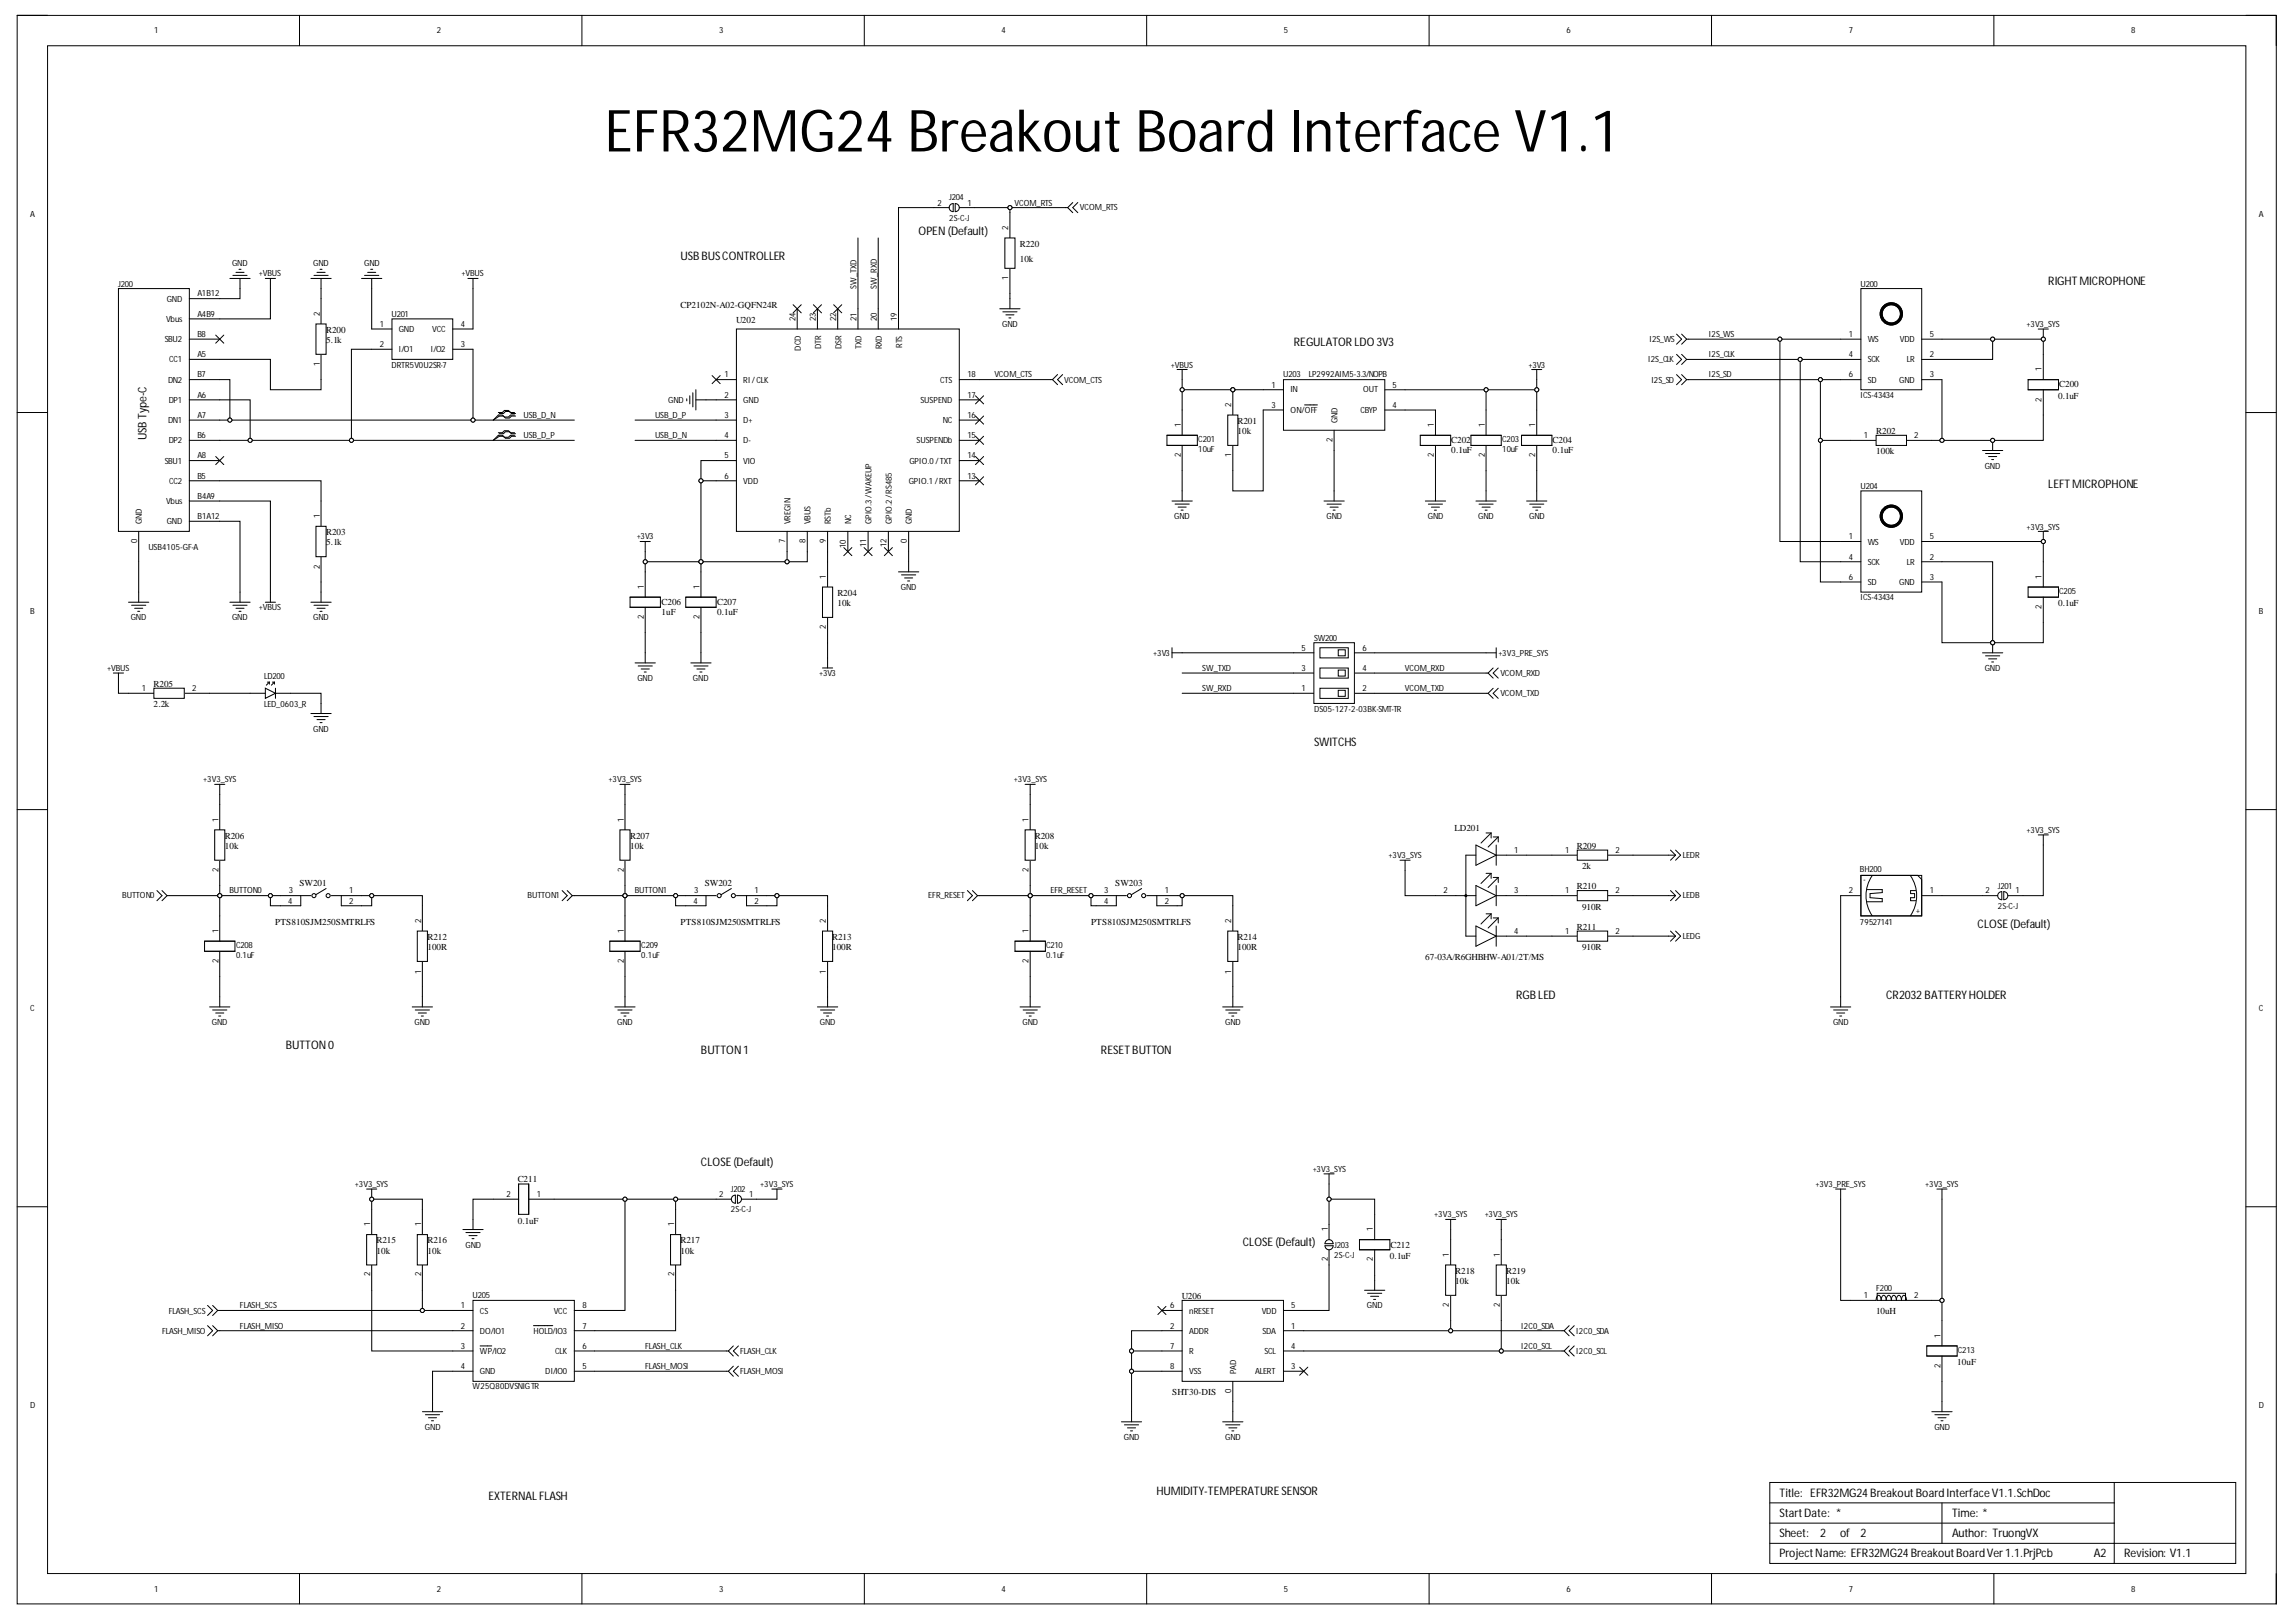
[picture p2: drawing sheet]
<svg xmlns="http://www.w3.org/2000/svg" width="297mm" height="210mm" viewBox="0 0 297 210" stroke-linecap="round" stroke-linejoin="round" font-family="sans-serif">
<defs><g id="words">
<text font-size="7.5" x="78.2" y="19.6">EFR32MG24 Breakout Board Interface V1.1</text>
<g font-size="1.5">
<text x="88" y="33.7">USBBUSCONTROLLER</text>
<text x="118.8" y="30.4">OPEN(Default)</text>
<text x="265" y="36.9">RIGHTMICROPHONE</text>
<text x="167.4" y="44.8">REGULATORLDO3V3</text>
<text x="18.9" y="56.9" transform="rotate(-90 18.9 56.9)">USBType-C</text>
<text x="265" y="63.1">LEFTMICROPHONE</text>
<text x="170" y="96.5">SWITCHS</text>
<text x="255.8" y="120.1">CLOSE(Default)</text>
<text x="196.1" y="129.3">RGBLED</text>
<text x="244" y="129.3">CR2032BATTERYHOLDER</text>
<text x="37" y="135.8">BUTTON0</text>
<text x="90.7" y="136.5">BUTTON1</text>
<text x="142.4" y="136.5">RESETBUTTON</text>
<text x="90.7" y="150.9">CLOSE(Default)</text>
<text x="160.8" y="161.3">CLOSE(Default)</text>
<text x="63.2" y="194.1">EXTERNALFLASH</text>
<text x="149.6" y="193.4">HUMIDITY-TEMPERATURESENSOR</text>
<text x="230.2" y="193.7">Title: EFR32MG24BreakoutBoardInterfaceV1.1.SchDoc</text>
<text x="230.2" y="196.3">StartDate: *</text>
<text x="252.5" y="196.3">Time: *</text>
<text x="230.2" y="198.9">Sheet:</text>
<text x="230.2" y="201.5">ProjectName: EFR32MG24BreakoutBoardVer1.1.PrjPcb</text>
<text x="235.5" y="198.9">2</text>
<text x="238.1" y="198.9">of 2</text>
<text x="252.5" y="198.9">Author: TruongVX</text>
<text x="270.9" y="201.5">A2</text>
<text x="274.8" y="201.5">Revision: V1.1</text>
</g>
<g font-size="1.2">
<text x="131.9" y="33.9">10k</text>
<text x="131.9" y="31.9">R220</text>
<text x="88" y="39.8">CP2102N-A02-GQFN24R</text>
<text x="95.2" y="41.7">U202</text>
<text x="42.2" y="43.1">R200</text>
<text x="42.2" y="44.4">5.1k</text>
<text x="266.2" y="51.6">0.1uF</text>
<text x="266.4" y="50.1">C200</text>
<text x="160.1" y="54.8">R201</text>
<text x="160.1" y="56.2">10k</text>
<text x="187.8" y="57.4">C202</text>
<text x="187.8" y="58.6">0.1uF</text>
<text x="200.9" y="57.4">C204</text>
<text x="200.9" y="58.6">0.1uF</text>
<text x="242.7" y="58.8">100k</text>
<text x="242.7" y="56.2">R202</text>
<text x="42.2" y="69.3">R203</text>
<text x="42.2" y="70.6">5.1k</text>
<text x="108.3" y="77.1">R204</text>
<text x="85.6" y="78.3">C206</text>
<text x="85.6" y="79.6">1uF</text>
<text x="92.8" y="78.3">C207</text>
<text x="92.8" y="79.6">0.1uF</text>
<text x="108.3" y="78.4">10k</text>
<text x="266.2" y="78.4">0.1uF</text>
<text x="19.9" y="88.9">R205</text>
<text x="19.9" y="91.5">2.2k</text>
<text x="188.2" y="107.5">LD201</text>
<text x="29.1" y="108.6">R206</text>
<text x="29.1" y="109.8">10k</text>
<text x="81.5" y="108.6">R207</text>
<text x="81.5" y="109.8">10k</text>
<text x="133.9" y="108.6">R208</text>
<text x="133.9" y="109.8">10k</text>
<text x="204" y="109.8">R209</text>
<text x="204.7" y="112.5">2k</text>
<text x="35.6" y="119.6">PTS810SJM250SMTRLFS</text>
<text x="38.7" y="114.7">SW201</text>
<text x="88" y="119.6">PTS810SJM250SMTRLFS</text>
<text x="91.2" y="114.7">SW202</text>
<text x="141.2" y="119.6">PTS810SJM250SMTRLFS</text>
<text x="144.3" y="114.7">SW203</text>
<text x="204" y="115.1">R210</text>
<text x="204.7" y="117.7">910R</text>
<text x="55.3" y="121.7">R212</text>
<text x="55.3" y="122.9">100R</text>
<text x="107.7" y="121.7">R213</text>
<text x="107.7" y="122.9">100R</text>
<text x="160.1" y="121.7">R214</text>
<text x="160.1" y="122.9">100R</text>
<text x="184.4" y="124.3">67-03A/R6GHBHW-A01/2T/MS</text>
<text x="204" y="120.3">R211</text>
<text x="204.7" y="122.9">910R</text>
<text x="67" y="152.9">C211</text>
<text x="48.7" y="160.9">R215</text>
<text x="55.3" y="160.9">R216</text>
<text x="67" y="158.4">0.1uF</text>
<text x="88" y="160.9">R217</text>
<text x="179.9" y="161.5">C212</text>
<text x="48.7" y="162.2">10k</text>
<text x="55.3" y="162.2">10k</text>
<text x="88" y="162.2">10k</text>
<text x="179.8" y="162.9">0.1uF</text>
<text x="188.3" y="166.1">10k</text>
<text x="188.3" y="164.8">R218</text>
<text x="194.9" y="164.8">R219</text>
<text x="194.9" y="166.1">10k</text>
<text x="152.9" y="168.1">U206</text>
<text x="242.7" y="170.1">10uH</text>
<text x="253.2" y="176.6">10uF</text>
<text x="151.6" y="180.6">SHT30-DIS</text>
</g>
<g font-size="1.1">
<text x="20" y="4.3">1</text>
<text x="56.5" y="4.3">2</text>
<text x="93" y="4.3">3</text>
<text x="129.6" y="4.3">4</text>
<text x="166.1" y="4.3">5</text>
<text x="202.6" y="4.3">6</text>
<text x="239.2" y="4.3">7</text>
<text x="275.7" y="4.3">8</text>
<text x="3.9" y="28">A</text>
<text x="121.3" y="26.6">2</text>
<text x="122.8" y="25.9">J204</text>
<text x="122.8" y="28.6">2S-C-J</text>
<text x="125.2" y="26.6">1</text>
<text x="130.4" y="29.7" transform="rotate(-90 130.4 29.7)">2</text>
<text x="131.3" y="26.6">VCOM_RTS</text>
<text x="139.7" y="27.2">VCOM_RTS</text>
<text x="292.2" y="28">A</text>
<text x="30" y="34.5">GND</text>
<text x="33.5" y="35.7">+VBUS</text>
<text x="40.5" y="34.5">GND</text>
<text x="47.1" y="34.5">GND</text>
<text x="59.7" y="35.7">+VBUS</text>
<text x="15.3" y="37.1">J200</text>
<text x="21.5" y="41.7">Vbus</text>
<text x="21.6" y="39">GND</text>
<text x="25.5" y="38.4">A1B12</text>
<text x="25.5" y="41">A4B9</text>
<text x="41.4" y="40.9" transform="rotate(-90 41.4 40.9)">2</text>
<text x="50.7" y="41">U201</text>
<text x="102.9" y="41.6" transform="rotate(-90 102.9 41.6)">24</text>
<text x="105.6" y="41.6" transform="rotate(-90 105.6 41.6)">23</text>
<text x="108.2" y="41.6" transform="rotate(-90 108.2 41.6)">22</text>
<text x="110.8" y="41.6" transform="rotate(-90 110.8 41.6)">21</text>
<text x="110.8" y="37.3" transform="rotate(-90 110.8 37.3)">SW_TXD</text>
<text x="113.4" y="41.6" transform="rotate(-90 113.4 41.6)">20</text>
<text x="113.4" y="37.3" transform="rotate(-90 113.4 37.3)">SW_RXD</text>
<text x="116" y="41.6" transform="rotate(-90 116 41.6)">19</text>
<text x="130.4" y="36.2" transform="rotate(-90 130.4 36.2)">1</text>
<text x="240.7" y="37.1">U200</text>
<text x="21.3" y="44.3">SBU2</text>
<text x="21.9" y="46.9">CC1</text>
<text x="25.5" y="43.6">B8</text>
<text x="25.5" y="46.2">A5</text>
<text x="41.4" y="47.4" transform="rotate(-90 41.4 47.4)">1</text>
<text x="49.1" y="42.3">1</text>
<text x="49.1" y="44.9">2</text>
<text x="50.7" y="47.6">DRTR5V0U2SR-7</text>
<text x="51.6" y="42.9">GND</text>
<text x="51.6" y="45.5">I/O1</text>
<text x="55.7" y="45.5">I/O2</text>
<text x="55.9" y="42.9">VCC</text>
<text x="59.6" y="44.9">3</text>
<text x="59.6" y="42.3">4</text>
<text x="103.6" y="45.4" transform="rotate(-90 103.6 45.4)">DCD</text>
<text x="106.2" y="45.2" transform="rotate(-90 106.2 45.2)">DTR</text>
<text x="108.9" y="45.2" transform="rotate(-90 108.9 45.2)">DSR</text>
<text x="111.5" y="45.2" transform="rotate(-90 111.5 45.2)">TXD</text>
<text x="114.1" y="45.2" transform="rotate(-90 114.1 45.2)">RXD</text>
<text x="116.7" y="45" transform="rotate(-90 116.7 45)">RTS</text>
<text x="129.7" y="42.3">GND</text>
<text x="151.5" y="47.6">+VBUS</text>
<text x="197.7" y="47.6">+3V3</text>
<text x="213.2" y="46.9">I2S_CLK</text>
<text x="213.4" y="44.3">I2S_WS</text>
<text x="221.1" y="46.2">I2S_CLK</text>
<text x="221.1" y="43.6">I2S_WS</text>
<text x="239.2" y="43.6">1</text>
<text x="239.2" y="46.2">4</text>
<text x="241.6" y="44.3">WS</text>
<text x="241.6" y="46.9">SCK</text>
<text x="245.8" y="44.3">VDD</text>
<text x="246.7" y="46.9">LR</text>
<text x="249.7" y="46.2">2</text>
<text x="249.7" y="43.6">5</text>
<text x="262.2" y="42.3">+3V3_SYS</text>
<text x="21.7" y="49.5">DN2</text>
<text x="21.8" y="52.1">DP1</text>
<text x="25.5" y="48.8">B7</text>
<text x="25.5" y="51.5">A6</text>
<text x="86.4" y="52.1">GND</text>
<text x="93.7" y="48.8">1</text>
<text x="93.7" y="51.5">2</text>
<text x="96.2" y="49.5">RI /CLK</text>
<text x="96.2" y="52.1">GND</text>
<text x="119.1" y="52.1">SUSPEND</text>
<text x="121.6" y="49.5">CTS</text>
<text x="125.2" y="51.5">17</text>
<text x="125.2" y="48.8">18</text>
<text x="128.6" y="48.8">VCOM_CTS</text>
<text x="137.7" y="49.5">VCOM_CTS</text>
<text x="159.3" y="52.6" transform="rotate(-90 159.3 52.6)">2</text>
<text x="164.5" y="50.2">1</text>
<text x="164.5" y="52.8">3</text>
<text x="166" y="48.8">U203 LP2992AIM5-3.3/NOPB</text>
<text x="167" y="50.8">IN</text>
<text x="167" y="53.4">ON/OFF</text>
<text x="176" y="53.4">CBYP</text>
<text x="176.3" y="50.8">OUT</text>
<text x="180.1" y="50.2">5</text>
<text x="180.1" y="52.8">4</text>
<text x="213.6" y="49.5">I2S_SD</text>
<text x="221.1" y="48.8">I2S_SD</text>
<text x="239.2" y="48.8">6</text>
<text x="240.7" y="51.5">ICS-43434</text>
<text x="241.6" y="49.5">SD</text>
<text x="245.7" y="49.5">GND</text>
<text x="249.7" y="48.8">3</text>
<text x="264.1" y="52" transform="rotate(-90 264.1 52)">2</text>
<text x="264.1" y="48.1" transform="rotate(-90 264.1 48.1)">1</text>
<text x="21.3" y="60">SBU1</text>
<text x="21.7" y="54.8">DN1</text>
<text x="21.8" y="57.4">DP2</text>
<text x="25.5" y="54.1">A7</text>
<text x="25.5" y="56.7">B6</text>
<text x="25.5" y="59.3">A8</text>
<text x="67.7" y="54.1">USB_D_N</text>
<text x="67.7" y="56.7">USB_D_P</text>
<text x="84.7" y="56.7">USB_D_N</text>
<text x="84.7" y="54.1">USB_D_P</text>
<text x="93.7" y="54.1">3</text>
<text x="93.7" y="56.7">4</text>
<text x="93.7" y="59.3">5</text>
<text x="96.2" y="54.8">D+</text>
<text x="96.2" y="57.4">D-</text>
<text x="96.2" y="60">VIO</text>
<text x="117.6" y="60">GPIO.0/TXT</text>
<text x="118.6" y="57.4">SUSPENDb</text>
<text x="122" y="54.8">NC</text>
<text x="125.2" y="59.3">14</text>
<text x="125.2" y="56.7">15</text>
<text x="125.2" y="54.1">16</text>
<text x="152.7" y="59.1" transform="rotate(-90 152.7 59.1)">2</text>
<text x="152.7" y="55.3" transform="rotate(-90 152.7 55.3)">1</text>
<text x="155" y="57.2">C201</text>
<text x="155" y="58.6">10uF</text>
<text x="159.3" y="59.1" transform="rotate(-90 159.3 59.1)">1</text>
<text x="172.4" y="57.2" transform="rotate(-90 172.4 57.2)">2</text>
<text x="173" y="54.8" transform="rotate(-90 173 54.8)">GND</text>
<text x="185.5" y="59.1" transform="rotate(-90 185.5 59.1)">2</text>
<text x="185.5" y="55.3" transform="rotate(-90 185.5 55.3)">1</text>
<text x="192.1" y="59.1" transform="rotate(-90 192.1 59.1)">2</text>
<text x="192.1" y="55.3" transform="rotate(-90 192.1 55.3)">1</text>
<text x="194.4" y="57.2">C203</text>
<text x="194.4" y="58.6">10uF</text>
<text x="198.6" y="59.1" transform="rotate(-90 198.6 59.1)">2</text>
<text x="198.6" y="55.3" transform="rotate(-90 198.6 55.3)">1</text>
<text x="241.1" y="56.7">1</text>
<text x="247.6" y="56.7">2</text>
<text x="21.5" y="65.2">Vbus</text>
<text x="21.9" y="62.6">CC2</text>
<text x="25.5" y="61.9">B5</text>
<text x="25.5" y="64.6">B4A9</text>
<text x="93.7" y="61.9">6</text>
<text x="96.2" y="62.6">VDD</text>
<text x="117.6" y="62.6">GPIO.1 /RXT</text>
<text x="125.2" y="61.9">13</text>
<text x="240.7" y="63.3">U204</text>
<text x="256.8" y="60.7">GND</text>
<text x="17.8" y="70.3" transform="rotate(-90 17.8 70.3)">0</text>
<text x="18.4" y="67.8" transform="rotate(-90 18.4 67.8)">GND</text>
<text x="19.2" y="71.1">USB4105-GF-A</text>
<text x="21.6" y="67.8">GND</text>
<text x="25.5" y="67.2">B1A12</text>
<text x="41.4" y="67.1" transform="rotate(-90 41.4 67.1)">1</text>
<text x="82.4" y="69.8">+3V3</text>
<text x="101.6" y="70.3" transform="rotate(-90 101.6 70.3)">7</text>
<text x="102.3" y="67.8" transform="rotate(-90 102.3 67.8)">VREGIN</text>
<text x="104.2" y="70.3" transform="rotate(-90 104.2 70.3)">8</text>
<text x="104.9" y="67.8" transform="rotate(-90 104.9 67.8)">VBUS</text>
<text x="106.8" y="70.3" transform="rotate(-90 106.8 70.3)">9</text>
<text x="107.5" y="67.8" transform="rotate(-90 107.5 67.8)">RSTb</text>
<text x="109.4" y="70.9" transform="rotate(-90 109.4 70.9)">10</text>
<text x="110.1" y="67.8" transform="rotate(-90 110.1 67.8)">NC</text>
<text x="112.1" y="70.8" transform="rotate(-90 112.1 70.8)">11</text>
<text x="112.7" y="67.8" transform="rotate(-90 112.7 67.8)">GPIO.3/WAKEUP</text>
<text x="114.7" y="70.8" transform="rotate(-90 114.7 70.8)">12</text>
<text x="115.4" y="67.8" transform="rotate(-90 115.4 67.8)">GPIO.2/RS485</text>
<text x="117.3" y="70.3" transform="rotate(-90 117.3 70.3)">0</text>
<text x="118" y="67.8" transform="rotate(-90 118 67.8)">GND</text>
<text x="151.9" y="67.2">GND</text>
<text x="171.6" y="67.2">GND</text>
<text x="184.7" y="67.2">GND</text>
<text x="191.2" y="67.2">GND</text>
<text x="197.8" y="67.2">GND</text>
<text x="239.2" y="69.8">1</text>
<text x="241.6" y="70.5">WS</text>
<text x="245.8" y="70.5">VDD</text>
<text x="249.7" y="69.8">5</text>
<text x="262.2" y="68.5">+3V3_SYS</text>
<text x="41.4" y="73.6" transform="rotate(-90 41.4 73.6)">2</text>
<text x="83.3" y="76.2" transform="rotate(-90 83.3 76.2)">1</text>
<text x="90.5" y="76.2" transform="rotate(-90 90.5 76.2)">1</text>
<text x="106.8" y="74.9" transform="rotate(-90 106.8 74.9)">1</text>
<text x="116.5" y="76.4">GND</text>
<text x="239.2" y="72.4">4</text>
<text x="239.2" y="75">6</text>
<text x="240.7" y="77.6">ICS-43434</text>
<text x="241.6" y="73.1">SCK</text>
<text x="241.6" y="75.7">SD</text>
<text x="245.7" y="75.7">GND</text>
<text x="246.7" y="73.1">LR</text>
<text x="249.7" y="72.4">2</text>
<text x="249.7" y="75">3</text>
<text x="264.1" y="74.9" transform="rotate(-90 264.1 74.9)">1</text>
<text x="266.4" y="76.9">C205</text>
<text x="3.9" y="79.4">B</text>
<text x="16.9" y="80.3">GND</text>
<text x="30" y="80.3">GND</text>
<text x="33.5" y="79">+VBUS</text>
<text x="40.5" y="80.3">GND</text>
<text x="83.3" y="80.1" transform="rotate(-90 83.3 80.1)">2</text>
<text x="90.5" y="80.1" transform="rotate(-90 90.5 80.1)">2</text>
<text x="106.8" y="81.5" transform="rotate(-90 106.8 81.5)">2</text>
<text x="170" y="82.9">SW200</text>
<text x="264.1" y="78.8" transform="rotate(-90 264.1 78.8)">2</text>
<text x="292.2" y="79.4">B</text>
<text x="13.9" y="86.9">+VBUS</text>
<text x="18.4" y="89.5">1</text>
<text x="24.9" y="89.5">2</text>
<text x="34.2" y="87.9">LD200</text>
<text x="82.5" y="88.1">GND</text>
<text x="89.7" y="88.1">GND</text>
<text x="106" y="87.5">+3V3</text>
<text x="149.2" y="84.8">+3V3</text>
<text x="155.5" y="86.9">SW_TXD</text>
<text x="155.5" y="89.5">SW_RXD</text>
<text x="168.4" y="89.5">1</text>
<text x="168.4" y="86.9">3</text>
<text x="168.4" y="84.2">5</text>
<text x="176.3" y="89.5">2</text>
<text x="176.3" y="86.9">4</text>
<text x="176.3" y="84.2">6</text>
<text x="181.8" y="89.5">VCOM_TXD</text>
<text x="181.8" y="86.9">VCOM_RXD</text>
<text x="193.9" y="84.8">+3V3_PRE_SYS</text>
<text x="194.1" y="87.5">VCOM_RXD</text>
<text x="256.8" y="86.9">GND</text>
<text x="34.2" y="91.5">LED_0603_R</text>
<text x="40.5" y="94.7">GND</text>
<text x="170" y="92.1">DS05-127-2-03BK-SMT-TR</text>
<text x="194.1" y="90.1">VCOM_TXD</text>
<text x="26.3" y="101.2">+3V3_SYS</text>
<text x="78.7" y="101.2">+3V3_SYS</text>
<text x="131.2" y="101.2">+3V3_SYS</text>
<text x="28.2" y="106.4" transform="rotate(-90 28.2 106.4)">1</text>
<text x="80.7" y="106.4" transform="rotate(-90 80.7 106.4)">1</text>
<text x="133" y="106.4" transform="rotate(-90 133 106.4)">1</text>
<text x="262.2" y="107.8">+3V3_SYS</text>
<text x="28.2" y="112.9" transform="rotate(-90 28.2 112.9)">2</text>
<text x="80.7" y="112.9" transform="rotate(-90 80.7 112.9)">2</text>
<text x="133" y="112.9" transform="rotate(-90 133 112.9)">2</text>
<text x="179.6" y="111">+3V3_SYS</text>
<text x="195.9" y="110.3">1</text>
<text x="202.5" y="110.3">1</text>
<text x="209" y="110.3">2</text>
<text x="217.7" y="111">LEDR</text>
<text x="240.6" y="112.9">BH200</text>
<text x="241.4" y="113.6" transform="rotate(-180 241.4 113.6)">-</text>
<text x="15.8" y="116.3">BUTTON0</text>
<text x="29.7" y="115.6">BUTTON0</text>
<text x="37.3" y="116.9">4</text>
<text x="37.4" y="115.6">3</text>
<text x="45.2" y="115.6">1</text>
<text x="45.2" y="116.9">2</text>
<text x="54.5" y="119.5" transform="rotate(-90 54.5 119.5)">2</text>
<text x="68.3" y="116.3">BUTTON1</text>
<text x="82.1" y="115.6">BUTTON1</text>
<text x="89.7" y="116.9">4</text>
<text x="89.8" y="115.6">3</text>
<text x="97.6" y="115.6">1</text>
<text x="97.6" y="116.9">2</text>
<text x="106.8" y="119.5" transform="rotate(-90 106.8 119.5)">2</text>
<text x="120.1" y="116.3">EFR_RESET</text>
<text x="135.9" y="115.6">EFR_RESET</text>
<text x="142.9" y="115.6">3</text>
<text x="142.9" y="116.9">4</text>
<text x="150.7" y="115.6">1</text>
<text x="150.7" y="116.9">2</text>
<text x="159.3" y="119.5" transform="rotate(-90 159.3 119.5)">2</text>
<text x="186.7" y="115.6">2</text>
<text x="195.9" y="115.6">3</text>
<text x="202.5" y="115.6">1</text>
<text x="209" y="115.6">2</text>
<text x="217.7" y="116.3">LEDB</text>
<text x="239.2" y="115.6">2</text>
<text x="240.6" y="119.7">79527141</text>
<text x="241.6" y="116.3">-</text>
<text x="247.2" y="116.3">+</text>
<text x="248.4" y="117.6" transform="rotate(-180 248.4 117.6)">+</text>
<text x="249.7" y="115.6">1</text>
<text x="256.9" y="115.6">2</text>
<text x="258.5" y="115">J201</text>
<text x="258.5" y="117.6">2S-C-J</text>
<text x="260.8" y="115.6">1</text>
<text x="28.2" y="124.6" transform="rotate(-90 28.2 124.6)">2</text>
<text x="28.2" y="120.7" transform="rotate(-90 28.2 120.7)">1</text>
<text x="30.5" y="122.7">C208</text>
<text x="30.5" y="124">0.1uF</text>
<text x="54.5" y="126" transform="rotate(-90 54.5 126)">1</text>
<text x="80.7" y="124.6" transform="rotate(-90 80.7 124.6)">2</text>
<text x="80.7" y="120.7" transform="rotate(-90 80.7 120.7)">1</text>
<text x="83" y="122.7">C209</text>
<text x="83" y="124">0.1uF</text>
<text x="106.8" y="126" transform="rotate(-90 106.8 126)">1</text>
<text x="133" y="124.6" transform="rotate(-90 133 124.6)">2</text>
<text x="133" y="120.7" transform="rotate(-90 133 120.7)">1</text>
<text x="135.3" y="122.7">C210</text>
<text x="135.3" y="124">0.1uF</text>
<text x="159.3" y="126" transform="rotate(-90 159.3 126)">1</text>
<text x="195.9" y="120.8">4</text>
<text x="202.5" y="120.8">1</text>
<text x="209" y="120.8">2</text>
<text x="217.7" y="121.5">LEDG</text>
<text x="3.9" y="130.9">C</text>
<text x="292.2" y="130.9">C</text>
<text x="27.4" y="132.7">GND</text>
<text x="53.6" y="132.7">GND</text>
<text x="79.8" y="132.7">GND</text>
<text x="106.1" y="132.7">GND</text>
<text x="132.3" y="132.7">GND</text>
<text x="158.5" y="132.7">GND</text>
<text x="237.2" y="132.7">GND</text>
<text x="45.9" y="153.6">+3V3_SYS</text>
<text x="65.5" y="154.9">2</text>
<text x="69.4" y="154.9">1</text>
<text x="93" y="154.9">2</text>
<text x="94.6" y="154.3">J202</text>
<text x="96.9" y="154.9">1</text>
<text x="98.4" y="153.6">+3V3_SYS</text>
<text x="169.8" y="151.7">+3V3_SYS</text>
<text x="234.9" y="153.6">+3V3_PRE_SYS</text>
<text x="249.1" y="153.6">+3V3_SYS</text>
<text x="47.9" y="158.7" transform="rotate(-90 47.9 158.7)">1</text>
<text x="54.5" y="158.7" transform="rotate(-90 54.5 158.7)">1</text>
<text x="60.2" y="161.5">GND</text>
<text x="87.2" y="158.7" transform="rotate(-90 87.2 158.7)">1</text>
<text x="94.6" y="156.9">2S-C-J</text>
<text x="171.8" y="159.4" transform="rotate(-90 171.8 159.4)">1</text>
<text x="172.6" y="161.5">J203</text>
<text x="177.6" y="159.4" transform="rotate(-90 177.6 159.4)">1</text>
<text x="185.6" y="157.5">+3V3_SYS</text>
<text x="192.1" y="157.5">+3V3_SYS</text>
<text x="47.9" y="165.2" transform="rotate(-90 47.9 165.2)">2</text>
<text x="54.5" y="165.2" transform="rotate(-90 54.5 165.2)">2</text>
<text x="61.1" y="168">U205</text>
<text x="87.2" y="165.2" transform="rotate(-90 87.2 165.2)">2</text>
<text x="171.8" y="163.2" transform="rotate(-90 171.8 163.2)">2</text>
<text x="172.6" y="162.7">2S-C-J</text>
<text x="177.6" y="163.2" transform="rotate(-90 177.6 163.2)">2</text>
<text x="187.4" y="162.7" transform="rotate(-90 187.4 162.7)">1</text>
<text x="194" y="162.7" transform="rotate(-90 194 162.7)">1</text>
<text x="241.1" y="168">1</text>
<text x="242.7" y="167">F200</text>
<text x="247.6" y="168">2</text>
<text x="21" y="172.6">FLASH_MISO</text>
<text x="21.8" y="170">FLASH_SCS</text>
<text x="31" y="171.9">FLASH_MISO</text>
<text x="31" y="169.3">FLASH_SCS</text>
<text x="59.6" y="169.3">1</text>
<text x="59.6" y="171.9">2</text>
<text x="62.1" y="170">CS</text>
<text x="62.1" y="172.6">DO/IO1</text>
<text x="69" y="172.6">HOLD/IO3</text>
<text x="71.6" y="170">VCC</text>
<text x="75.4" y="171.9">7</text>
<text x="75.4" y="169.3">8</text>
<text x="151.4" y="171.9">2</text>
<text x="151.4" y="169.3">6</text>
<text x="153.8" y="172.6">ADDR</text>
<text x="153.8" y="170">nRESET</text>
<text x="163.2" y="170">VDD</text>
<text x="163.3" y="172.6">SDA</text>
<text x="167" y="171.9">1</text>
<text x="167" y="169.3">5</text>
<text x="176.9" y="169.3">GND</text>
<text x="187.4" y="169.2" transform="rotate(-90 187.4 169.2)">2</text>
<text x="194" y="169.2" transform="rotate(-90 194 169.2)">2</text>
<text x="196.8" y="171.9">I2C0_SDA</text>
<text x="203.9" y="172.6">I2C0_SDA</text>
<text x="251" y="173.1" transform="rotate(-90 251 173.1)">1</text>
<text x="59.6" y="174.6">3</text>
<text x="59.6" y="177.2">4</text>
<text x="61.1" y="179.8">W25Q80DVSNIGTR</text>
<text x="62.1" y="175.2">WP/IO2</text>
<text x="62.1" y="177.9">GND</text>
<text x="70.5" y="177.9">DI/IO0</text>
<text x="71.8" y="175.2">CLK</text>
<text x="75.4" y="177.2">5</text>
<text x="75.4" y="174.6">6</text>
<text x="83.5" y="177.2">FLASH_MOSI</text>
<text x="83.5" y="174.6">FLASH_CLK</text>
<text x="95.7" y="177.9">FLASH_MOSI</text>
<text x="95.7" y="175.2">FLASH_CLK</text>
<text x="151.4" y="174.6">7</text>
<text x="151.4" y="177.2">8</text>
<text x="153.8" y="175.2">R</text>
<text x="153.8" y="177.9">VSS</text>
<text x="159.9" y="177.9" transform="rotate(-90 159.9 177.9)">PAD</text>
<text x="162.4" y="177.9">ALERT</text>
<text x="163.6" y="175.2">SCL</text>
<text x="167" y="177.2">3</text>
<text x="167" y="174.6">4</text>
<text x="196.8" y="174.6">I2C0_SCL</text>
<text x="203.9" y="175.2">I2C0_SCL</text>
<text x="251" y="177" transform="rotate(-90 251 177)">2</text>
<text x="253.3" y="175.1">C213</text>
<text x="3.9" y="182.3">D</text>
<text x="55" y="185">GND</text>
<text x="159.3" y="180.3" transform="rotate(-90 159.3 180.3)">0</text>
<text x="250.3" y="185">GND</text>
<text x="292.2" y="182.3">D</text>
<text x="145.4" y="186.3">GND</text>
<text x="158.5" y="186.3">GND</text>
<text x="20" y="206">1</text>
<text x="56.5" y="206">2</text>
<text x="93" y="206">3</text>
<text x="129.6" y="206">4</text>
<text x="166.1" y="206">5</text>
<text x="202.6" y="206">6</text>
<text x="239.2" y="206">7</text>
<text x="275.7" y="206">8</text>
</g>
</g></defs>
<g fill="none" stroke="#000" stroke-width=".13">
<path d="M2.2 2h3.9M2.2 2h292.3v205.6h-292.3zM6.2 5.9h284.4v197.7h-284.4zM38.7 2v3.9M75.3 2v3.9M111.8 2v3.9M148.3 2v3.9M184.9 2v3.9M221.4 2v3.9M258 2v3.9M290.6 2h3.9v3.9M2.2 53.4h3.9"/>
<path d="M290.6 53.4h3.9M2.2 104.8h3.9M290.6 104.8h3.9M2.2 156.2h3.9M290.6 156.2h3.9M38.7 203.6v4M75.3 203.6v4M111.8 203.6v4M148.3 203.6v4M184.9 203.6v4M221.4 203.6v4M258 203.6v4"/>
<path d="M294.5 203.6v4"/>
</g>
<path d="M229 191.8h60.2v10.5h-60.2z" fill-rule="evenodd" fill="#fff"/>
<g fill="none" stroke="#000" stroke-width=".13">
<path d="M88.8 51.6v.3M89.2 51.2v1.1M89.6 50.8v1.9M90 50.4v2.7M90 51.7h1.3M82.8 70.1h1.3M83.5 70.1v1.3M82.2 85.8h2.6M82.6 86.2h1.8M82.9 86.6h1.1M83.3 87h.3M83.5 84.5v1.3"/>
<path d="M229 191.8h60.2v10.5h-60.2zM229 194.5h44.5M229 197.1h44.5M229 199.7h60.2M251.2 194.5v5.2M273.5 191.9v10.4"/>
</g>
<path d="M81.5 77.3h3.9v1.3h-3.9z" fill-rule="evenodd" fill="#fff"/>
<path d="M81.5 77.3h3.9v1.3h-3.9zM81.5 77.3h3.9M81.5 78.6h3.9M83.5 74v3.3M83.5 78.6v3.3" fill="none" stroke="#000" stroke-width=".13"/>
<path d="M88.7 77.3h3.9v1.3h-3.9z" fill-rule="evenodd" fill="#fff"/>
<path d="M88.7 77.3h3.9v1.3h-3.9zM88.7 77.3h3.9M88.7 78.6h3.9M90.7 74v3.3M90.7 78.6v3.3M107.1 72.7v3.3M107.1 79.9v3.3M106.4 86.4h1.3M107.1 85.1v1.3" fill="none" stroke="#000" stroke-width=".13"/>
<path d="M106.4 76h1.3v3.9h-1.3z" fill-rule="evenodd" fill="#fff"/>
<path d="M106.4 76h1.3v3.9h-1.3zM187.7 160.4v3.3M187.7 167.6v3.3" fill="none" stroke="#000" stroke-width=".13"/>
<path d="M187 163.7h1.3v3.9h-1.3z" fill-rule="evenodd" fill="#fff"/>
<path d="M187 163.7h1.3v3.9h-1.3zM194.2 160.4v3.3M194.2 167.6v3.3" fill="none" stroke="#000" stroke-width=".13"/>
<path d="M193.6 163.7h1.3v3.9h-1.3z" fill-rule="evenodd" fill="#fff"/>
<path d="M193.6 163.7h1.3v3.9h-1.3z" fill="none" stroke="#000" stroke-width=".13"/>
<path d="M175.9 160.4h3.9v1.3h-3.9z" fill-rule="evenodd" fill="#fff"/>
<g fill="none" stroke="#000" stroke-width=".13">
<path d="M32.4 89.7h1.9M34.6 88.3h.3M34.9 88.3l-.4 .4M34.9 88.3v.2M35.2 88.3h.3M35.5 88.3l-.4 .4M35.5 88.3v.2M35.6 89.7h2M171.3 151.9h1.3M171.9 151.9v1.3M177.8 157.2v3.2M175.9 160.4h3.9v1.3h-3.9z"/>
<path d="M175.9 160.4h3.9M175.9 161.7h3.9M176.5 167h2.7M176.9 167.4h1.9M177.3 167.8h1.1M177.7 168.2h.3M177.8 161.7v3.3M177.8 165.7v1.3"/>
</g>
<path d="M34.3 89.1l1.3 .6-1.3 .7z" fill="#fff"/>
<path d="M16.6 89.7h3.3M23.8 89.7h3.3M34.3 89.1l1.3 .6-1.3 .7zM35.6 89.1v1.3" fill="none" stroke="#000" stroke-width=".13"/>
<path d="M19.9 89.1h3.9v1.3h-3.9z" fill-rule="evenodd" fill="#fff"/>
<path d="M19.9 89.1h3.9v1.3h-3.9zM40.2 92.3h2.6M40.6 92.7h1.9M41 93.1h1.1M41.4 93.5h.3M41.5 91v1.3" fill="none" stroke="#000" stroke-width=".13"/>
<path d="M166 49.1h13.2v6.6h-13.2z" fill-rule="evenodd" fill="#fff"/>
<path d="M163.4 50.4h2.6M163.4 53.1h2.6M166 49.1h13.2v6.6h-13.2zM168.8 52.4h1.6M172.6 55.7v2.6M179.2 50.4h2.6M179.2 53.1h2.6" fill="none" stroke="#000" stroke-width=".13"/>
<path d="M151 56.3h3.9v1.3h-3.9z" fill-rule="evenodd" fill="#fff"/>
<path d="M151 56.3h3.9v1.3h-3.9zM151 56.3h3.9M151 57.6h3.9M152.9 53.1v3.2M152.9 57.6v3.3" fill="none" stroke="#000" stroke-width=".13"/>
<circle cx="159.5" cy="50.4" r=".26" fill="#fff"/>
<g fill="none" stroke="#000" stroke-width=".13">
<path d="M159.5 50.4v3.3M159.5 57.6v3.3"/>
<circle cx="159.5" cy="50.4" r=".26"/>
</g>
<circle cx="159.5" cy="50.4" r=".26" fill="#fff"/>
<circle cx="159.5" cy="50.4" r=".26" fill="none" stroke="#000" stroke-width=".13"/>
<path d="M158.8 53.7h1.3v3.9h-1.3z" fill-rule="evenodd" fill="#fff"/>
<path d="M158.8 53.7h1.3v3.9h-1.3z" fill="none" stroke="#000" stroke-width=".13"/>
<path d="M190.3 56.3h3.9v1.3h-3.9z" fill-rule="evenodd" fill="#fff"/>
<path d="M190.3 56.3h3.9v1.3h-3.9zM190.3 56.3h3.9M190.3 57.6h3.9M192.3 53.1v3.2M192.3 57.6v3.3M151.6 64.8h2.6M152 65.2h1.9M152.4 65.6h1.1M152.8 66h.3M152.9 63.5v1.3" fill="none" stroke="#000" stroke-width=".13"/>
<path d="M196.8 56.3h4v1.3h-4z" fill-rule="evenodd" fill="#fff"/>
<path d="M196.8 56.3h4v1.3h-4zM196.8 56.3h4M196.8 57.6h4M198.8 53.1v3.2M198.8 57.6v3.3" fill="none" stroke="#000" stroke-width=".13"/>
<path d="M183.7 56.3h4v1.3h-4z" fill-rule="evenodd" fill="#fff"/>
<g fill="none" stroke="#000" stroke-width=".13">
<path d="M152.3 47.8h1.3M152.9 47.8v1.3M183.7 56.3h4v1.3h-4zM183.7 56.3h4M183.7 57.6h4M185.7 53.1v3.2M185.7 57.6v3.3M198.2 47.8h1.3M198.8 47.8v1.3M171.3 64.8h2.6M171.7 65.2h1.8M172.1 65.6h1"/>
<path d="M172.5 66h.2M172.6 63.5v1.3M184.4 64.8h2.6M184.8 65.2h1.8M185.2 65.6h1M185.6 66h.2M185.7 63.5v1.3M190.9 64.8h2.7M191.3 65.2h1.9M191.7 65.6h1.1M192.1 66h.3M192.3 63.5v1.3"/>
<path d="M197.5 64.8h2.6M197.9 65.2h1.8M198.3 65.6h1M198.7 66h.2M198.8 63.5v1.3M14.7 87.1h1.3M15.3 87.1v1.3"/>
</g>
<path d="M15.3 37.3h9.2v31.5h-9.2z" fill-rule="evenodd" fill="#fff"/>
<g fill="none" stroke="#000" stroke-width=".13">
<path d="M15.3 37.3h9.2v31.5h-9.2zM24.5 38.6h3.9M24.5 41.3h3.9M24.5 43.9h3.9M24.5 46.5h3.9M24.5 49.1h3.9M24.5 51.7h3.9M24.5 54.4h3.9M24.5 57h3.9M24.5 59.6h3.9M17.9 68.8v3.9M24.5 62.2h3.9"/>
<path d="M24.5 64.8h3.9M24.5 67.5h3.9"/>
</g>
<path d="M50.7 41.3h7.9v5.2h-7.9z" fill-rule="evenodd" fill="#fff"/>
<g fill="none" stroke="#000" stroke-width=".13">
<path d="M29.7 36h2.7M30.1 35.6h1.9M30.5 35.2h1.1M30.9 34.9h.3M31.1 36v1.3M34.3 36h1.3M35 36v1.3M41.5 38.6v3.3M27.9 43.4l1.1 1M27.9 59.1l1.1 1M29 43.4l-1.1 1M29 59.1l-1.1 1"/>
<path d="M41.5 45.9v3.2M48.1 42.6h2.6M48.1 45.2h2.6M50.7 41.3h7.9v5.2h-7.9zM58.6 42.6h2.6M58.6 45.2h2.6M16.6 77.9h2.7M17 78.3h1.9M17.4 78.7h1.1M17.8 79.1h.3M17.9 76.6v1.3M29.7 77.9h2.7"/>
<path d="M30.1 78.3h1.9M30.5 78.7h1.1M30.9 79.1h.3M31.1 76.6v1.3M34.3 77.9h1.3M35 76.6v1.3"/>
</g>
<path d="M40.9 41.9h1.3v4h-1.3z" fill-rule="evenodd" fill="#fff"/>
<path d="M40.2 36h2.6M40.6 35.6h1.9M41 35.2h1.1M41.4 34.9h.3M41.5 36v1.3M60.5 36h1.3M61.2 36v1.3M40.9 41.9h1.3v4h-1.3zM41.5 64.8v3.3M41.5 72v3.3" fill="none" stroke="#000" stroke-width=".13"/>
<path d="M40.9 68.1h1.3v3.9h-1.3z" fill-rule="evenodd" fill="#fff"/>
<g fill="none" stroke="#000" stroke-width=".13">
<path d="M46.8 36h2.6M47.2 35.6h1.8M47.6 35.2h1M48 34.9h.2M48.1 36v1.3M64.5 53.4h.5l.3-.3h.5l.2 .3h.6M64.5 56h.5l.3-.3h.5l.2 .3h.6M64.6 53.5h.5l.3-.2h.5l.3 .2h.5M64.6 56.1h.5l.3-.2h.5l.3 .2h.5M66.6 53.7h-.6l-.2 .3h-.5l-.3-.3h-.5l-.7 .7 .8-.6h.5l.3 .3h.5l.3-.3h.5M66.6 56.3h-.6l-.2 .3h-.5l-.3-.3h-.5l-.7 .7 .8-.5h.5l.3 .2h.5l.3-.2h.5M40.2 77.9h2.6"/>
<path d="M40.6 78.3h1.9M40.9 68.1h1.3v3.9h-1.3zM41 78.7h1.1M41.4 79.1h.3M41.5 76.6v1.3"/>
</g>
<path d="M61.2 168.3h13.1v10.5h-13.1z" fill-rule="evenodd" fill="#fff"/>
<path d="M58.6 169.6h2.6M58.6 172.2h2.6M58.6 174.8h2.6M58.6 177.5h2.6M61.2 168.3h13.1v10.5h-13.1zM62.1 174.2h1.5M69 171.6h2.5M74.3 169.6h2.6M74.3 172.2h2.6M74.3 174.8h2.6M74.3 177.5h2.6" fill="none" stroke="#000" stroke-width=".13"/>
<path d="M67.1 153.2h1.3v4h-1.3z" fill-rule="evenodd" fill="#fff"/>
<path d="M59.9 159.1h2.6M60.3 159.5h1.8M60.7 159.9h1M61.2 157.8v1.3M63.8 155.2h3.3M67.1 153.2h1.3v4h-1.3zM67.1 153.2v4M68.4 155.2h3.3M68.4 153.2v4M87.4 156.5v3.3M61.1 160.3h.2M87.4 163.7v3.3" fill="none" stroke="#000" stroke-width=".13"/>
<path d="M86.7 159.8h1.4v3.9h-1.4z" fill-rule="evenodd" fill="#fff"/>
<path d="M54.6 156.5v3.3M86.7 159.8h1.4v3.9h-1.4zM54.6 163.7v3.3" fill="none" stroke="#000" stroke-width=".13"/>
<path d="M54 159.8h1.3v3.9h-1.3z" fill-rule="evenodd" fill="#fff"/>
<path d="M48.1 156.5v3.3M54 159.8h1.3v3.9h-1.3zM48.1 163.7v3.3" fill="none" stroke="#000" stroke-width=".13"/>
<path d="M47.4 159.8h1.3v3.9h-1.3z" fill-rule="evenodd" fill="#fff"/>
<path d="M47.4 159.8h1.3v3.9h-1.3zM54.6 182.7h2.7M55 183.1h1.9M55.4 183.5h1.1M55.8 183.9h.3M56 181.4v1.3" fill="none" stroke="#000" stroke-width=".13"/>
<path d="M242.9 167.4h3.6v.9h-3.6z" fill-rule="evenodd" fill="#fff"/>
<path d="M239.4 168.3h3.3l.2-.6 .1-.1 .2 .1 .2 .6v-.3l.1-.3 .2-.1 .2 .1 .1 .3v.3l.2-.6 .2-.1 .1 .1 .2 .6 .1-.6 .2-.1 .2 .1 .1 .6 .1-.3 .1-.3 .2-.1 .1 .1 .1 .3 .1 .3 .2-.6 .1-.1 .2 .1 .1 .6h3.3M242.9 167.4h3.6v.9h-3.6z" fill="none" stroke="#000" stroke-width=".13"/>
<path d="M249.3 174.2h3.9v1.3h-3.9z" fill-rule="evenodd" fill="#fff"/>
<g fill="none" stroke="#000" stroke-width=".13">
<path d="M159.5 117.2v3.3M159.5 124.4v3.3M236.8 130.3h2.6M237.2 130.7h1.8M237.6 131.1h1.1M238 131.5h.3M238.1 129v1.3M249.3 174.2h3.9v1.3h-3.9zM249.3 174.2h3.9M249.3 175.5h3.9M251.2 170.9v3.3M251.2 175.5v3.3"/>
<path d="M249.9 182.7h2.6M250.3 183.1h1.9M250.7 183.5h1.1M251.1 183.9h.3M251.2 181.4v1.3"/>
</g>
<path d="M158.8 120.5h1.3v3.9h-1.3z" fill-rule="evenodd" fill="#fff"/>
<path d="M107.1 117.2v3.3M107.1 124.4v3.3M158.2 130.3h2.6M158.6 130.7h1.8M158.8 120.5h1.3v3.9h-1.3zM159 131.1h1M159.4 131.5h.2M159.5 129v1.3" fill="none" stroke="#000" stroke-width=".13"/>
<path d="M106.4 120.5h1.3v3.9h-1.3z" fill-rule="evenodd" fill="#fff"/>
<path d="M80.9 104.1v3.3M80.9 111.3v3.3M105.8 130.3h2.6M106.1 130.7h1.9M106.4 120.5h1.3v3.9h-1.3zM106.5 131.1h1.1M106.9 131.5h.3M107.1 129v1.3" fill="none" stroke="#000" stroke-width=".13"/>
<path d="M80.2 107.4h1.3v3.9h-1.3z" fill-rule="evenodd" fill="#fff"/>
<path d="M80.2 107.4h1.3v3.9h-1.3z" fill="none" stroke="#000" stroke-width=".13"/>
<path d="M78.9 121.8h3.9v1.3h-3.9z" fill-rule="evenodd" fill="#fff"/>
<path d="M54.6 117.2v3.3M80.9 118.5v3.3M54.6 124.4v3.3M78.9 121.8h3.9v1.3h-3.9zM78.9 121.8h3.9M78.9 123.1h3.9M79.5 130.3h2.7M79.9 130.7h1.9M80.3 131.1h1.1M80.7 131.5h.3M80.9 123.1v3.3M80.9 129v1.3" fill="none" stroke="#000" stroke-width=".13"/>
<path d="M54 120.5h1.3v3.9h-1.3z" fill-rule="evenodd" fill="#fff"/>
<path d="M28.4 104.1v3.3M28.4 111.3v3.3M53.3 130.3h2.7M53.7 130.7h1.9M54 120.5h1.3v3.9h-1.3zM54.1 131.1h1.1M54.5 131.5h.3M54.6 129v1.3" fill="none" stroke="#000" stroke-width=".13"/>
<path d="M27.8 107.4h1.3v3.9h-1.3z" fill-rule="evenodd" fill="#fff"/>
<path d="M27.8 107.4h1.3v3.9h-1.3z" fill="none" stroke="#000" stroke-width=".13"/>
<path d="M26.5 121.8h3.9v1.3h-3.9z" fill-rule="evenodd" fill="#fff"/>
<g fill="none" stroke="#000" stroke-width=".13">
<path d="M116.2 74h2.7M116.6 74.4h1.9M117 74.8h1.1M117.4 75.2h.3M117.6 72.7v1.3M89.4 85.8h2.6M89.8 86.2h1.8M90.2 86.6h1M90.6 87h.2M90.7 84.5v1.3M167.4 89.7h2.6M167.4 87.1h2.6"/>
<path d="M175.2 89.7h2.6M175.2 87.1h2.6M27.8 101.5h1.3M28.4 101.5v1.3M28.4 118.5v3.3M26.5 121.8h3.9v1.3h-3.9zM26.5 121.8h3.9M26.5 123.1h3.9M27.1 130.3h2.6M27.5 130.7h1.8M27.9 131.1h1.1M28.3 131.5h.3"/>
<path d="M28.4 123.1v3.3M28.4 129v1.3"/>
</g>
<path d="M170 83.2h5.2v7.8h-5.2z" fill-rule="evenodd" fill="#fff"/>
<path d="M170 83.2h5.2v7.8h-5.2z" fill="none" stroke="#000" stroke-width=".13"/>
<path d="M170.8 89.1h3.6v1.3h-3.6z" fill-rule="evenodd" fill="#fff"/>
<path d="M170.8 89.1h3.6v1.3h-3.6z" fill="none" stroke="#000" stroke-width=".13"/>
<path d="M170.8 86.4h3.6v1.4h-3.6z" fill-rule="evenodd" fill="#fff"/>
<path d="M170.8 86.4h3.6v1.4h-3.6z" fill="none" stroke="#000" stroke-width=".13"/>
<path d="M173.1 89.3h.9v.8h-.9z" fill-rule="evenodd" fill="#fff"/>
<path d="M173.1 89.3h.9v.8h-.9z" fill="none" stroke="#000" stroke-width=".13"/>
<path d="M173.1 86.7h.9v.8h-.9z" fill-rule="evenodd" fill="#fff"/>
<path d="M167.4 84.5h2.6M173.1 86.7h.9v.8h-.9zM175.2 84.5h2.6" fill="none" stroke="#000" stroke-width=".13"/>
<path d="M170.8 83.8h3.6v1.3h-3.6z" fill-rule="evenodd" fill="#fff"/>
<path d="M170.8 83.8h3.6v1.3h-3.6z" fill="none" stroke="#000" stroke-width=".13"/>
<path d="M173.1 84.1h.9v.8h-.9z" fill-rule="evenodd" fill="#fff"/>
<path d="M173.1 84.1h.9v.8h-.9zM133.3 104.1v3.3M133.3 111.3v3.3" fill="none" stroke="#000" stroke-width=".13"/>
<path d="M132.6 107.4h1.3v3.9h-1.3z" fill-rule="evenodd" fill="#fff"/>
<path d="M132.6 107.4h1.3v3.9h-1.3zM238.1 115.9h2.6M248.6 115.9h2.6" fill="none" stroke="#000" stroke-width=".13"/>
<path d="M240.7 113.3h7.9v5.2h-7.9z" fill-rule="evenodd" fill="#fff"/>
<g fill="none" stroke="#000" stroke-width=".13">
<path d="M151.6 83.8v1.3M151.6 84.5h1.3M192.3 84.5h1.3M193.6 83.8v1.3M80.2 101.5h1.3M80.9 101.5v1.3M132.6 101.5h1.3M133.3 101.5v1.3M240.7 113.3h7.9v5.2h-7.9zM240.7 113.3h7.4l.5 .5v4.7h-7.9zM241.5 115.1h2v.4l-1.6 .1v.6l1.6 .1v.4h-2M242.2 113.3a4.6 4.6 0 0 0 0 5.2"/>
<path d="M247.2 113.3a4.6 4.6 0 0 1 0 5.2M247.8 115.3h-.6v.3h.5v.6h-.5v.4h.6M47.4 153.9h1.3M48.1 153.9v1.3M99.9 153.9h1.3M100.5 153.9v1.3M187 157.8h1.3M187.7 157.8v1.3M193.6 157.8h1.3M194.2 157.8v1.3"/>
</g>
<circle cx="48.1" cy="155.2" r=".26" fill="#fff"/>
<g fill="none" stroke="#000" stroke-width=".13">
<path d="M250.6 153.9h1.3M251.2 153.9v1.3"/>
<circle cx="48.1" cy="155.2" r=".26"/>
</g>
<path d="M131.3 121.8h3.9v1.3h-3.9z" fill-rule="evenodd" fill="#fff"/>
<g fill="none" stroke="#000" stroke-width=".13">
<path d="M137.9 26.9h.2M138.1 26.9l.7 .6M138.8 26.2l-.7 .7M139.4 26.2l-.6 .7 .6 .6M135.9 49.1h.3M136.2 49.1l.6 .7M136.8 48.5l-.6 .6M137.5 48.5l-.7 .6 .7 .7M192.3 89.7h.2M192.3 87.1h.2M192.5 89.7l.7 .7M192.5 87.1l.7 .7"/>
<path d="M193.2 89.1l-.7 .6M193.2 86.4l-.7 .7M193.8 89.1l-.6 .6 .6 .7M193.8 86.4l-.6 .7 .6 .7M256.5 84.5h2.6M256.9 84.9h1.8M257.3 85.3h1M257.7 85.7h.2M257.8 83.2v1.3M20.3 115.3l.7 .6-.7 .7M21 115.3l.6 .6M21.6 115.9h.3"/>
<path d="M21.6 115.9l-.6 .7M72.7 115.3l.7 .6-.7 .7M73.4 115.3l.6 .6M74 115.9h.3M74 115.9l-.6 .7M125.2 115.3l.6 .6-.6 .7M125.8 115.3l.7 .6M126.5 115.9h.2M126.5 115.9l-.7 .7M133.3 118.5v3.3M256.5 115.9h1.9M258.5 115.6l.2-.1 .3-.1v1a.52 .52 0 0 1-.5-.8z"/>
<path d="M259.2 115.4a.52 .52 0 0 1 .6 .5 .52 .52 0 0 1-.6 .5zM259.8 115.9h1.9M263.7 108h1.3M264.3 108v1.4M131.3 121.8h3.9v1.3h-3.9zM131.3 121.8h3.9M131.3 123.1h3.9M132 130.3h2.6M132.4 130.7h1.8M132.8 131.1h1M133.1 131.5h.3M133.3 123.1v3.3"/>
<path d="M133.3 129v1.3M92.6 155.2h2M94.7 154.9l.2-.2h.2v1a.52 .52 0 0 1-.4-.8zM95.4 154.7a.52 .52 0 0 1 .5 .5 .52 .52 0 0 1-.5 .5zM95.9 155.2h2M171.9 158.5v1.9M237.5 153.9h1.3M238.1 153.9v1.3M26.9 168.9l.6 .7-.6 .6M26.9 171.6l.6 .6M27.5 168.9l.7 .7M27.5 172.2l-.6 .7"/>
<path d="M27.5 171.6l.7 .6h.2M28.2 169.6l-.7 .6M28.2 169.6h.2M28.2 172.2l-.7 .7M94 177.5h.2M94 174.8h.2M94.2 177.5l.7 .6M94.2 174.8l.7 .7M94.9 176.8l-.7 .7M94.9 174.2l-.7 .6M95.5 176.8l-.6 .7 .6 .6M95.5 174.2l-.6 .6 .6 .7"/>
<path d="M171.4 161.2h1.1a.53 .53 0 0 1-.6 .5 .53 .53 0 0 1-.5-.5zM171.5 160.7a.53 .53 0 0 1 .6-.3 .53 .53 0 0 1 .4 .5h-1.1zM171.9 161.7v2"/>
</g>
<circle cx="257.8" cy="83.2" r=".26" fill="#fff"/>
<g fill="none" stroke="#000" stroke-width=".13">
<path d="M256.5 58.3h2.6M256.9 58.7h1.8M257.3 59.1h1M257.7 59.5h.2M257.8 57v1.3"/>
<circle cx="257.8" cy="83.2" r=".26"/>
</g>
<circle cx="257.8" cy="57" r=".26" fill="#fff"/>
<g fill="none" stroke="#000" stroke-width=".13">
<path d="M216.9 45.9l.7 .6-.7 .7M216.9 48.5l.7 .6-.7 .7M216.9 43.2l.7 .7-.7 .6M217.6 45.9l.6 .6M217.6 48.5l.6 .6M217.6 43.2l.6 .7M218.2 46.5l-.6 .7M218.2 46.5h.3M218.2 49.1l-.6 .7M218.2 49.1h.3M218.2 43.9l-.6 .6M218.2 43.9h.3"/>
<path d="M200.8 121.1h3.3M208 121.1h3.3"/>
<circle cx="257.8" cy="57" r=".26"/>
</g>
<path d="M204.1 120.5h3.9v1.3h-3.9z" fill-rule="evenodd" fill="#fff"/>
<path d="M200.8 115.9h3.3M208 115.9h3.3M204.1 120.5h3.9v1.3h-3.9z" fill="none" stroke="#000" stroke-width=".13"/>
<path d="M204.1 115.3h3.9v1.3h-3.9z" fill-rule="evenodd" fill="#fff"/>
<path d="M200.8 110.7h3.3M204.1 115.3h3.9v1.3h-3.9zM208 110.7h3.3" fill="none" stroke="#000" stroke-width=".13"/>
<path d="M204.1 110h3.9v1.3h-3.9z" fill-rule="evenodd" fill="#fff"/>
<g fill="none" stroke="#000" stroke-width=".13">
<path d="M181.1 111.3h1.3M181.8 111.3v1.3M204.1 110h3.9v1.3h-3.9zM215.9 110.7h.9M215.9 115.9h.9M216.1 110l.7 .7M216.1 115.3l.7 .6M216.8 110.7l-.7 .6M216.8 110l.6 .7-.6 .6M216.8 115.9l-.7 .7M216.8 115.3l.6 .6-.6 .7M215.9 121.1h.9"/>
<path d="M216.1 120.5l.7 .6M216.8 121.1l-.7 .7M216.8 120.5l.6 .6-.6 .7"/>
</g>
<path d="M152.9 168.3h13.1v10.5h-13.1z" fill-rule="evenodd" fill="#fff"/>
<g fill="none" stroke="#000" stroke-width=".13">
<path d="M36.3 115.9h3.9M38.9 115.9v1.3h-2.6M42.2 115l-1.3 .8M42.8 115.9h4M44.2 115.9v1.3h2.6M88.7 115.9h3.9M91.3 115.9v1.3h-2.6M94.6 115l-1.3 .8M95.3 115.9h3.9M96.6 115.9v1.3h2.6M141.8 115.9h3.9M144.4 115.9v1.3h-2.6"/>
<path d="M147.7 115l-1.3 .8M148.3 115.9h4M149.7 115.9v1.3h2.6M149.8 169.1l1 1M150.3 172.2h2.6M150.3 177.5h2.6M150.3 174.8h2.6M150.3 169.6h2.6M150.8 169.1l-1 1M152.9 168.3h13.1v10.5h-13.1zM159.5 178.8v2.6M166 172.2h2.7"/>
<path d="M166 177.5h2.7M166 174.8h2.7M166 169.6h2.7M168.1 176.9l1.1 1.1M169.2 176.9l-1.1 1.1M202.1 174.8h.3M202.1 172.2h.3M202.4 174.8l.6 .7M202.4 172.2l.6 .7M203 174.2l-.6 .6M203 171.6l-.6 .6M203.7 174.2l-.7 .6 .7 .7"/>
<path d="M203.7 171.6l-.7 .6 .7 .7M145.1 184h2.6M145.5 184.4h1.8M145.9 184.8h1M146.3 185.2h.2M146.4 182.7v1.3M158.2 184h2.6M158.6 184.4h1.8M159 184.8h1M159.4 185.2h.2M159.5 182.7v1.3"/>
<circle cx="40.6" cy="115.9" r=".26"/>
<circle cx="42.5" cy="115.9" r=".26"/>
<circle cx="93" cy="115.9" r=".26"/>
<circle cx="94.9" cy="115.9" r=".26"/>
<circle cx="146.1" cy="115.9" r=".26"/>
<circle cx="148" cy="115.9" r=".26"/>
</g>
<path d="M262.4 76h3.9v1.3h-3.9z" fill-rule="evenodd" fill="#fff"/>
<g fill="none" stroke="#000" stroke-width=".13">
<path d="M262.4 76h3.9v1.3h-3.9zM262.4 76h3.9M262.4 77.3h3.9M264.3 72.7v3.3M264.3 77.3v3.3M185.7 115.9h5.2M190.9 109.4l2.7 1.3-2.7 1.3zM190.9 114.6l2.7 1.3-2.7 1.3zM190.9 119.8l2.7 1.3-2.7 1.4zM190.9 110.7h-1.3v10.4h1.3M192.3 107.8h.6M192.3 113h.6"/>
<path d="M192.3 118.3h.6M192.9 107.8v.6M192.9 113v.7M192.9 118.3v.6M192.9 107.8l-1.3 1.3M192.9 113l-1.3 1.3M192.9 118.3l-1.3 1.3M193.2 108.3h.6M193.2 113.5h.6M193.2 118.8h.6M193.6 109.4v2.6M193.6 114.6v2.6"/>
<path d="M193.6 119.8v2.7M193.6 110.7h3.9M193.6 115.9h3.9M193.8 108.3v.7M193.8 113.5v.7M193.8 118.8v.6M193.8 108.3l-1.3 1.3M193.8 113.5l-1.3 1.4M193.8 118.8l-1.3 1.3M193.6 121.1h3.9"/>
<circle cx="189.6" cy="115.9" r=".13"/>
</g>
<path d="M262.4 49.1h3.9v1.3h-3.9z" fill-rule="evenodd" fill="#fff"/>
<path d="M239.4 57h3.3M246.6 57h3.3M262.4 49.1h3.9v1.3h-3.9zM262.4 49.1h3.9M262.4 50.4h3.9M264.3 45.9v3.2M264.3 50.4v3.3" fill="none" stroke="#000" stroke-width=".13"/>
<path d="M242.7 56.3h3.9v1.3h-3.9z" fill-rule="evenodd" fill="#fff"/>
<path d="M242.7 56.3h3.9v1.3h-3.9zM263.7 42.6h1.3M264.3 42.6v1.3" fill="none" stroke="#000" stroke-width=".13"/>
<circle cx="264.3" cy="43.9" r=".26" fill="#fff"/>
<g fill="none" stroke="#000" stroke-width=".13">
<path d="M263.7 68.8h1.3M264.3 68.8v1.3"/>
<circle cx="264.3" cy="43.9" r=".26"/>
</g>
<circle cx="264.3" cy="70.1" r=".26" fill="#fff"/>
<g fill="none" stroke="#000" stroke-width=".13">
<path d="M130.7 27.5v3.3M130.7 34.7v3.3"/>
<circle cx="264.3" cy="70.1" r=".26"/>
</g>
<path d="M130 30.8h1.3v3.9h-1.3z" fill-rule="evenodd" fill="#fff"/>
<path d="M120.8 26.9h2M122.9 26.6l.2-.2 .2-.1v1.1a.52 .52 0 0 1-.4-.8zM123.6 26.3a.52 .52 0 0 1 .5 .6 .52 .52 0 0 1-.5 .5zM124.1 26.9h2M129.3 40h2.7M130 30.8h1.3v3.9h-1.3zM130.7 38.6v1.4M129.7 40.4h1.9M130.1 40.7h1.1M130.5 41.1h.3" fill="none" stroke="#000" stroke-width=".13"/>
<path d="M95.3 42.6h28.8v26.2h-28.8z" fill-rule="evenodd" fill="#fff"/>
<g fill="none" stroke="#000" stroke-width=".13">
<path d="M102.6 39.4l1.1 1.1M103.1 40v2.6M103.7 39.4l-1.1 1.1M105.2 39.4l1.1 1.1M105.8 40v2.6M106.3 39.4l-1.1 1.1M107.9 39.4l1 1.1M108.4 40v2.6M108.9 39.4l-1 1.1M111 40v2.6M113.6 40v2.6M116.2 40v2.6"/>
<path d="M92.1 48.6l1.1 1M92.6 49.1h2.7M92.6 51.7h2.7M92.6 54.4h2.7M92.6 57h2.7M92.6 59.6h2.7M93.2 48.6l-1.1 1M95.3 42.6h28.8v26.2h-28.8zM124.1 49.1h2.6M124.1 51.7h2.6M124.1 54.4h2.6M124.1 57h2.6"/>
<path d="M124.1 59.6h2.6M126.2 51.2l1.1 1.1M126.2 53.8l1.1 1.1M126.2 56.5l1.1 1M126.2 59.1l1.1 1M127.3 51.2l-1.1 1.1M127.3 53.8l-1.1 1.1M127.3 56.5l-1.1 1M127.3 59.1l-1.1 1M92.6 62.2h2.7M101.8 68.8v2.6M104.4 68.8v2.6"/>
<path d="M107.1 68.8v2.6M109.2 70.9l1 1M109.7 68.8v2.6M110.2 70.9l-1 1M111.8 70.9l1 1M112.3 68.8v2.6M112.8 70.9l-1 1M114.4 70.9l1.1 1M114.9 68.8v2.6M115.5 70.9l-1.1 1M117.6 68.8v2.6M124.1 62.2h2.6"/>
<path d="M126.2 61.7l1.1 1M127.3 61.7l-1.1 1"/>
</g>
<path d="M240.7 37.3h7.9v13.1h-7.9z" fill-rule="evenodd" fill="#fff"/>
<path d="M240.7 37.3h7.9v13.1h-7.9zM238.1 43.9h2.6M238.1 46.5h2.6M238.1 49.1h2.6M248.6 43.9h2.6M248.6 46.5h2.6M248.6 49.1h2.6" fill="none" stroke="#000" stroke-width=".13"/>
<circle cx="244.7" cy="40.6" r="1.31" fill="none" stroke="#000" stroke-width=".39"/>
<path d="M240.7 63.5h7.9v13.1h-7.9z" fill-rule="evenodd" fill="#fff"/>
<g fill="none" stroke="#000" stroke-width=".13">
<path d="M82.2 54.4h10.4M82.2 57h10.4M163.4 53.1v10.4h-3.9v-2.6M181.8 50.4h10.5v2.7M152.9 60.9v2.6M238.1 70.1h2.6M238.1 72.7h2.6M238.1 75.3h2.6M240.7 63.5h7.9v13.1h-7.9zM248.6 70.1h2.6M248.6 72.7h2.6M248.6 75.3h2.6"/>
<path d="M27.1 89.7h5.3M83.5 81.9v2.6M107.1 83.2v1.9M187.7 159.1v1.3M194.2 159.1v1.3"/>
</g>
<circle cx="244.7" cy="66.8" r="1.31" fill="none" stroke="#000" stroke-width=".39"/>
<circle cx="192.3" cy="50.4" r=".26" fill="#fff"/>
<g fill="none" stroke="#000" stroke-width=".13">
<path d="M192.3 50.4h6.5v2.7"/>
<circle cx="192.3" cy="50.4" r=".26"/>
</g>
<circle cx="198.8" cy="50.4" r=".26" fill="#fff"/>
<circle cx="198.8" cy="50.4" r=".26" fill="none" stroke="#000" stroke-width=".13"/>
<circle cx="192.3" cy="50.4" r=".26" fill="#fff"/>
<g fill="none" stroke="#000" stroke-width=".13">
<path d="M163.4 50.4h-10.5v2.7M172.6 58.3v5.2M181.8 53.1h3.9M185.7 60.9v2.6M192.3 60.9v2.6M198.8 60.9v2.6M15.3 88.4v1.3h1.3M37.6 89.7h3.9v1.3"/>
<circle cx="192.3" cy="50.4" r=".26"/>
</g>
<circle cx="152.9" cy="50.4" r=".26" fill="#fff"/>
<circle cx="152.9" cy="50.4" r=".26" fill="none" stroke="#000" stroke-width=".13"/>
<circle cx="159.5" cy="50.4" r=".26" fill="#fff"/>
<g fill="none" stroke="#000" stroke-width=".13">
<path d="M31.1 37.3v1.3h-2.7M35 37.3v4h-6.6M28.4 51.7h4v5.3h-4M17.9 72.7v3.9M28.4 67.5h2.7v9.1M28.4 64.8h6.6v11.8"/>
<circle cx="159.5" cy="50.4" r=".26"/>
</g>
<circle cx="32.4" cy="57" r=".26" fill="#fff"/>
<g fill="none" stroke="#000" stroke-width=".13">
<path d="M28.4 49.1h1.3v5.3"/>
<circle cx="32.4" cy="57" r=".26"/>
</g>
<circle cx="29.7" cy="54.4" r=".26" fill="#fff"/>
<g fill="none" stroke="#000" stroke-width=".13">
<path d="M32.4 57h41.9"/>
<circle cx="29.7" cy="54.4" r=".26"/>
</g>
<circle cx="32.4" cy="57" r=".26" fill="#fff"/>
<circle cx="32.4" cy="57" r=".26" fill="none" stroke="#000" stroke-width=".13"/>
<circle cx="45.5" cy="57" r=".26" fill="#fff"/>
<g fill="none" stroke="#000" stroke-width=".13">
<path d="M41.5 37.3v1.3M28.4 46.5h6.6v3.9h6.5v-1.3M61.2 45.2v9.2M28.4 62.2h13.1v2.6M41.5 75.3v1.3"/>
<circle cx="45.5" cy="57" r=".26"/>
</g>
<circle cx="61.2" cy="54.4" r=".26" fill="#fff"/>
<g fill="none" stroke="#000" stroke-width=".13">
<path d="M48.1 37.3v5.3M61.2 37.3v5.3M198.8 49.1v1.3"/>
<circle cx="61.2" cy="54.4" r=".26"/>
</g>
<circle cx="198.8" cy="50.4" r=".26" fill="#fff"/>
<g fill="none" stroke="#000" stroke-width=".13">
<path d="M63.8 155.2h-2.6v2.6M54.6 167v2.6h4M87.4 167v5.2h-10.5"/>
<circle cx="198.8" cy="50.4" r=".26"/>
</g>
<circle cx="54.6" cy="169.6" r=".26" fill="#fff"/>
<g fill="none" stroke="#000" stroke-width=".13">
<path d="M28.4 172.2h30.2M28.4 169.6h26.2M48.1 167v7.8h10.5M58.6 177.5h-2.6v3.9"/>
<circle cx="54.6" cy="169.6" r=".26"/>
</g>
<circle cx="54.6" cy="169.6" r=".26" fill="#fff"/>
<g fill="none" stroke="#000" stroke-width=".13">
<path d="M80.9 115.9v2.6M238.1 115.9v13.1M107.1 127.7v1.3M159.5 127.7v1.3M251.2 178.8v2.6"/>
<circle cx="54.6" cy="169.6" r=".26"/>
</g>
<circle cx="80.9" cy="115.9" r=".26" fill="#fff"/>
<g fill="none" stroke="#000" stroke-width=".13">
<path d="M80.9 102.8v1.3M152.3 115.9h7.2v1.3M80.9 126.4v2.6"/>
<circle cx="80.9" cy="115.9" r=".26"/>
</g>
<circle cx="152.9" cy="115.9" r=".26" fill="#fff"/>
<g fill="none" stroke="#000" stroke-width=".13">
<path d="M74.3 115.9h6.6"/>
<circle cx="152.9" cy="115.9" r=".26"/>
</g>
<circle cx="80.9" cy="115.9" r=".26" fill="#fff"/>
<g fill="none" stroke="#000" stroke-width=".13">
<path d="M28.4 115.9v2.6M54.6 127.7v1.3"/>
<circle cx="80.9" cy="115.9" r=".26"/>
</g>
<circle cx="28.4" cy="115.9" r=".26" fill="#fff"/>
<g fill="none" stroke="#000" stroke-width=".13">
<path d="M21.9 115.9h6.5M28.4 102.8v1.3M28.4 126.4v2.6"/>
<circle cx="28.4" cy="115.9" r=".26"/>
</g>
<circle cx="28.4" cy="115.9" r=".26" fill="#fff"/>
<g fill="none" stroke="#000" stroke-width=".13">
<path d="M83.5 71.4v2.6"/>
<circle cx="28.4" cy="115.9" r=".26"/>
</g>
<circle cx="83.5" cy="72.7" r=".26" fill="#fff"/>
<g fill="none" stroke="#000" stroke-width=".13">
<path d="M90.7 81.9v2.6M152.9 87.1h14.5M177.8 87.1h14.5M133.3 102.8v1.3M133.3 114.6v1.3"/>
<circle cx="83.5" cy="72.7" r=".26"/>
</g>
<circle cx="133.3" cy="115.9" r=".26" fill="#fff"/>
<g fill="none" stroke="#000" stroke-width=".13">
<path d="M152.9 49.1v1.3M152.9 89.7h14.5M177.8 89.7h14.5"/>
<circle cx="133.3" cy="115.9" r=".26"/>
</g>
<circle cx="152.9" cy="50.4" r=".26" fill="#fff"/>
<g fill="none" stroke="#000" stroke-width=".13">
<path d="M152.9 84.5h14.5M177.8 84.5h14.5M133.3 115.9v2.6"/>
<circle cx="152.9" cy="50.4" r=".26"/>
</g>
<circle cx="133.3" cy="115.9" r=".26" fill="#fff"/>
<g fill="none" stroke="#000" stroke-width=".13">
<path d="M48.1 45.2h-2.6v11.8M133.3 126.4v2.6"/>
<circle cx="133.3" cy="115.9" r=".26"/>
</g>
<circle cx="45.5" cy="57" r=".26" fill="#fff"/>
<g fill="none" stroke="#000" stroke-width=".13">
<path d="M28.4 114.6v1.3h7.9"/>
<circle cx="45.5" cy="57" r=".26"/>
</g>
<circle cx="28.4" cy="115.9" r=".26" fill="#fff"/>
<circle cx="28.4" cy="115.9" r=".26" fill="none" stroke="#000" stroke-width=".13"/>
<circle cx="35" cy="115.9" r=".26" fill="#fff"/>
<g fill="none" stroke="#000" stroke-width=".13">
<path d="M46.8 115.9h7.8v1.3"/>
<circle cx="35" cy="115.9" r=".26"/>
</g>
<circle cx="48.1" cy="115.9" r=".26" fill="#fff"/>
<g fill="none" stroke="#000" stroke-width=".13">
<path d="M80.9 114.6v1.3h7.8"/>
<circle cx="48.1" cy="115.9" r=".26"/>
</g>
<circle cx="80.9" cy="115.9" r=".26" fill="#fff"/>
<circle cx="80.9" cy="115.9" r=".26" fill="none" stroke="#000" stroke-width=".13"/>
<circle cx="87.4" cy="115.9" r=".26" fill="#fff"/>
<g fill="none" stroke="#000" stroke-width=".13">
<path d="M99.2 115.9h7.9v1.3"/>
<circle cx="87.4" cy="115.9" r=".26"/>
</g>
<circle cx="100.5" cy="115.9" r=".26" fill="#fff"/>
<g fill="none" stroke="#000" stroke-width=".13">
<path d="M126.7 115.9h15.1"/>
<circle cx="100.5" cy="115.9" r=".26"/>
</g>
<circle cx="133.3" cy="115.9" r=".26" fill="#fff"/>
<circle cx="133.3" cy="115.9" r=".26" fill="none" stroke="#000" stroke-width=".13"/>
<circle cx="141.1" cy="115.9" r=".26" fill="#fff"/>
<g fill="none" stroke="#000" stroke-width=".13">
<path d="M48.1 156.5v-1.3h6.5v1.3"/>
<circle cx="141.1" cy="115.9" r=".26"/>
</g>
<circle cx="48.1" cy="155.2" r=".26" fill="#fff"/>
<g fill="none" stroke="#000" stroke-width=".13">
<path d="M76.9 177.5h17.1M76.9 174.8h17.1M249.9 168.3h1.3"/>
<circle cx="48.1" cy="155.2" r=".26"/>
</g>
<circle cx="251.2" cy="168.3" r=".26" fill="#fff"/>
<g fill="none" stroke="#000" stroke-width=".13">
<path d="M80.9 155.2v14.4h-4M238.1 155.2v13.1h1.3"/>
<circle cx="251.2" cy="168.3" r=".26"/>
</g>
<circle cx="80.9" cy="155.2" r=".26" fill="#fff"/>
<g fill="none" stroke="#000" stroke-width=".13">
<path d="M251.2 155.2v15.7M177.8 165v.7"/>
<circle cx="80.9" cy="155.2" r=".26"/>
</g>
<circle cx="251.2" cy="168.3" r=".26" fill="#fff"/>
<g fill="none" stroke="#000" stroke-width=".13">
<path d="M87.4 155.2v1.3"/>
<circle cx="251.2" cy="168.3" r=".26"/>
</g>
<circle cx="87.4" cy="155.2" r=".26" fill="#fff"/>
<g fill="none" stroke="#000" stroke-width=".13">
<path d="M111 30.8v9.2M113.6 30.8v9.2M251.2 70.1h13.1v2.6"/>
<circle cx="87.4" cy="155.2" r=".26"/>
</g>
<circle cx="264.3" cy="70.1" r=".26" fill="#fff"/>
<g fill="none" stroke="#000" stroke-width=".13">
<path d="M251.2 75.3v7.9h13.1v-2.6"/>
<circle cx="264.3" cy="70.1" r=".26"/>
</g>
<circle cx="257.8" cy="83.2" r=".26" fill="#fff"/>
<g fill="none" stroke="#000" stroke-width=".13">
<path d="M257.8 43.9v2.6h-6.6"/>
<circle cx="257.8" cy="83.2" r=".26"/>
</g>
<circle cx="257.8" cy="43.9" r=".26" fill="#fff"/>
<g fill="none" stroke="#000" stroke-width=".13">
<path d="M251.2 72.7h6.6v10.5"/>
<circle cx="257.8" cy="43.9" r=".26"/>
</g>
<circle cx="257.8" cy="83.2" r=".26" fill="#fff"/>
<g fill="none" stroke="#000" stroke-width=".13">
<path d="M238.1 43.9h-7.8v26.2h7.8"/>
<circle cx="257.8" cy="83.2" r=".26"/>
</g>
<circle cx="230.3" cy="43.9" r=".26" fill="#fff"/>
<g fill="none" stroke="#000" stroke-width=".13">
<path d="M238.1 46.5h-5.2v26.2h5.2"/>
<circle cx="230.3" cy="43.9" r=".26"/>
</g>
<circle cx="232.9" cy="46.5" r=".26" fill="#fff"/>
<g fill="none" stroke="#000" stroke-width=".13">
<path d="M238.1 49.1h-2.6v26.2h2.6"/>
<circle cx="232.9" cy="46.5" r=".26"/>
</g>
<circle cx="235.5" cy="49.1" r=".26" fill="#fff"/>
<circle cx="235.5" cy="49.1" r=".26" fill="none" stroke="#000" stroke-width=".13"/>
<circle cx="235.5" cy="57" r=".26" fill="#fff"/>
<g fill="none" stroke="#000" stroke-width=".13">
<path d="M249.9 57h1.3"/>
<circle cx="235.5" cy="57" r=".26"/>
</g>
<circle cx="251.2" cy="57" r=".26" fill="#fff"/>
<g fill="none" stroke="#000" stroke-width=".13">
<path d="M235.5 57h3.9"/>
<circle cx="251.2" cy="57" r=".26"/>
</g>
<circle cx="235.5" cy="57" r=".26" fill="#fff"/>
<g fill="none" stroke="#000" stroke-width=".13">
<path d="M218.5 43.9h11.8"/>
<circle cx="235.5" cy="57" r=".26"/>
</g>
<circle cx="230.3" cy="43.9" r=".26" fill="#fff"/>
<g fill="none" stroke="#000" stroke-width=".13">
<path d="M218.5 46.5h14.4"/>
<circle cx="230.3" cy="43.9" r=".26"/>
</g>
<circle cx="232.9" cy="46.5" r=".26" fill="#fff"/>
<g fill="none" stroke="#000" stroke-width=".13">
<path d="M218.5 49.1h17"/>
<circle cx="232.9" cy="46.5" r=".26"/>
</g>
<circle cx="235.5" cy="49.1" r=".26" fill="#fff"/>
<g fill="none" stroke="#000" stroke-width=".13">
<path d="M181.8 112.6v3.3h3.9M197.5 110.7h3.3M197.5 115.9h3.3M211.3 110.7h4.6M211.3 115.9h4.6M197.5 121.1h3.3M211.3 121.1h4.6M171.9 155.2h5.9v2"/>
<circle cx="235.5" cy="49.1" r=".26"/>
</g>
<circle cx="171.9" cy="155.2" r=".26" fill="#fff"/>
<g fill="none" stroke="#000" stroke-width=".13">
<path d="M168.7 174.8h33.4"/>
<circle cx="171.9" cy="155.2" r=".26"/>
</g>
<circle cx="194.2" cy="174.8" r=".26" fill="#fff"/>
<g fill="none" stroke="#000" stroke-width=".13">
<path d="M168.7 172.2h33.4"/>
<circle cx="194.2" cy="174.8" r=".26"/>
</g>
<circle cx="187.7" cy="172.2" r=".26" fill="#fff"/>
<g fill="none" stroke="#000" stroke-width=".13">
<path d="M187.7 170.9v1.3"/>
<circle cx="187.7" cy="172.2" r=".26"/>
</g>
<circle cx="187.7" cy="172.2" r=".26" fill="#fff"/>
<g fill="none" stroke="#000" stroke-width=".13">
<path d="M194.2 170.9v3.9"/>
<circle cx="187.7" cy="172.2" r=".26"/>
</g>
<circle cx="194.2" cy="174.8" r=".26" fill="#fff"/>
<g fill="none" stroke="#000" stroke-width=".13">
<path d="M150.3 172.2h-3.9v10.5"/>
<circle cx="194.2" cy="174.8" r=".26"/>
</g>
<circle cx="146.4" cy="174.8" r=".26" fill="#fff"/>
<circle cx="146.4" cy="174.8" r=".26" fill="none" stroke="#000" stroke-width=".13"/>
<circle cx="146.4" cy="177.4" r=".26" fill="#fff"/>
<g fill="none" stroke="#000" stroke-width=".13">
<path d="M146.4 174.8h3.9"/>
<circle cx="146.4" cy="177.4" r=".26"/>
</g>
<circle cx="146.4" cy="174.8" r=".26" fill="#fff"/>
<g fill="none" stroke="#000" stroke-width=".13">
<path d="M146.4 177.5h3.9"/>
<circle cx="146.4" cy="174.8" r=".26"/>
</g>
<circle cx="146.4" cy="177.4" r=".26" fill="#fff"/>
<g fill="none" stroke="#000" stroke-width=".13">
<path d="M141.1 115.9v1.3h.7M159.5 181.4v1.3"/>
<circle cx="146.4" cy="177.4" r=".26"/>
</g>
<circle cx="141.1" cy="115.9" r=".26" fill="#fff"/>
<g fill="none" stroke="#000" stroke-width=".13">
<path d="M152.9 115.9v1.3h-.6"/>
<circle cx="141.1" cy="115.9" r=".26"/>
</g>
<circle cx="152.9" cy="115.9" r=".26" fill="#fff"/>
<g fill="none" stroke="#000" stroke-width=".13">
<path d="M100.5 115.9v1.3h-1.3"/>
<circle cx="152.9" cy="115.9" r=".26"/>
</g>
<circle cx="100.5" cy="115.9" r=".26" fill="#fff"/>
<g fill="none" stroke="#000" stroke-width=".13">
<path d="M87.4 115.9v1.3h1.3"/>
<circle cx="100.5" cy="115.9" r=".26"/>
</g>
<circle cx="87.4" cy="115.9" r=".26" fill="#fff"/>
<g fill="none" stroke="#000" stroke-width=".13">
<path d="M48.1 115.9v1.3h-1.3"/>
<circle cx="87.4" cy="115.9" r=".26"/>
</g>
<circle cx="48.1" cy="115.9" r=".26" fill="#fff"/>
<g fill="none" stroke="#000" stroke-width=".13">
<path d="M35 115.9v1.3h1.3"/>
<circle cx="48.1" cy="115.9" r=".26"/>
</g>
<circle cx="35" cy="115.9" r=".26" fill="#fff"/>
<g fill="none" stroke="#000" stroke-width=".13">
<path d="M71.7 155.2h20.9"/>
<circle cx="35" cy="115.9" r=".26"/>
</g>
<circle cx="80.9" cy="155.2" r=".26" fill="#fff"/>
<circle cx="80.9" cy="155.2" r=".26" fill="none" stroke="#000" stroke-width=".13"/>
<circle cx="87.4" cy="155.2" r=".26" fill="#fff"/>
<g fill="none" stroke="#000" stroke-width=".13">
<path d="M97.9 155.2h2.6M171.9 153.2v5.3M171.9 163.7v5.9h-3.2"/>
<circle cx="87.4" cy="155.2" r=".26"/>
</g>
<circle cx="171.9" cy="155.2" r=".26" fill="#fff"/>
<g fill="none" stroke="#000" stroke-width=".13">
<path d="M251.2 49.1v7.9h13.1v-3.3M251.2 115.9h5.3M264.3 109.4v6.5h-2.6"/>
<circle cx="171.9" cy="155.2" r=".26"/>
</g>
<circle cx="257.8" cy="57" r=".26" fill="#fff"/>
<circle cx="257.8" cy="57" r=".26" fill="none" stroke="#000" stroke-width=".13"/>
<circle cx="251.2" cy="57" r=".26" fill="#fff"/>
<g fill="none" stroke="#000" stroke-width=".13">
<path d="M28.4 54.4h45.9"/>
<circle cx="251.2" cy="57" r=".26"/>
</g>
<circle cx="29.7" cy="54.4" r=".26" fill="#fff"/>
<circle cx="29.7" cy="54.4" r=".26" fill="none" stroke="#000" stroke-width=".13"/>
<circle cx="61.2" cy="54.4" r=".26" fill="#fff"/>
<g fill="none" stroke="#000" stroke-width=".13">
<path d="M251.2 43.9h13.1v2"/>
<circle cx="61.2" cy="54.4" r=".26"/>
</g>
<circle cx="257.8" cy="43.9" r=".26" fill="#fff"/>
<circle cx="257.8" cy="43.9" r=".26" fill="none" stroke="#000" stroke-width=".13"/>
<circle cx="264.3" cy="43.9" r=".26" fill="#fff"/>
<g fill="none" stroke="#000" stroke-width=".13">
<path d="M120.8 26.9h-4.6v13.1M126.1 26.9h11.8M130.7 38v.6M91.3 51.7h1.3M126.7 49.1h9.2M107.1 71.4v1.3M117.6 71.4v1.3"/>
<circle cx="264.3" cy="43.9" r=".26"/>
</g>
<circle cx="130.7" cy="26.9" r=".26" fill="#fff"/>
<g fill="none" stroke="#000" stroke-width=".13">
<path d="M130.7 26.9v.6"/>
<circle cx="130.7" cy="26.9" r=".26"/>
</g>
<circle cx="130.7" cy="26.9" r=".26" fill="#fff"/>
<g fill="none" stroke="#000" stroke-width=".13">
<path d="M101.8 71.4v1.3h-11.1v1.3"/>
<circle cx="130.7" cy="26.9" r=".26"/>
</g>
<circle cx="101.8" cy="72.7" r=".26" fill="#fff"/>
<circle cx="101.8" cy="72.7" r=".26" fill="none" stroke="#000" stroke-width=".13"/>
<circle cx="90.7" cy="72.7" r=".26" fill="#fff"/>
<g fill="none" stroke="#000" stroke-width=".13">
<path d="M104.4 71.4v1.3h-2.6"/>
<circle cx="90.7" cy="72.7" r=".26"/>
</g>
<circle cx="101.8" cy="72.7" r=".26" fill="#fff"/>
<g fill="none" stroke="#000" stroke-width=".13">
<path d="M92.6 62.2h-1.9v10.5"/>
<circle cx="101.8" cy="72.7" r=".26"/>
</g>
<circle cx="90.7" cy="62.2" r=".26" fill="#fff"/>
<circle cx="90.7" cy="62.2" r=".26" fill="none" stroke="#000" stroke-width=".13"/>
<circle cx="90.7" cy="72.7" r=".26" fill="#fff"/>
<g fill="none" stroke="#000" stroke-width=".13">
<path d="M92.6 59.6h-1.9v2.6"/>
<circle cx="90.7" cy="72.7" r=".26"/>
</g>
<circle cx="90.7" cy="62.2" r=".26" fill="#fff"/>
<g fill="none" stroke="#000" stroke-width=".13">
<path d="M83.5 72.7h7.2"/>
<circle cx="90.7" cy="62.2" r=".26"/>
</g>
<circle cx="90.7" cy="72.7" r=".26" fill="#fff"/>
<circle cx="90.7" cy="72.7" r=".26" fill="none" stroke="#000" stroke-width=".13"/>
<circle cx="83.5" cy="72.7" r=".26" fill="#fff"/>
<circle cx="83.5" cy="72.7" r=".26" fill="none" stroke="#000" stroke-width=".13"/>
<use href="#words"/>
</svg>
